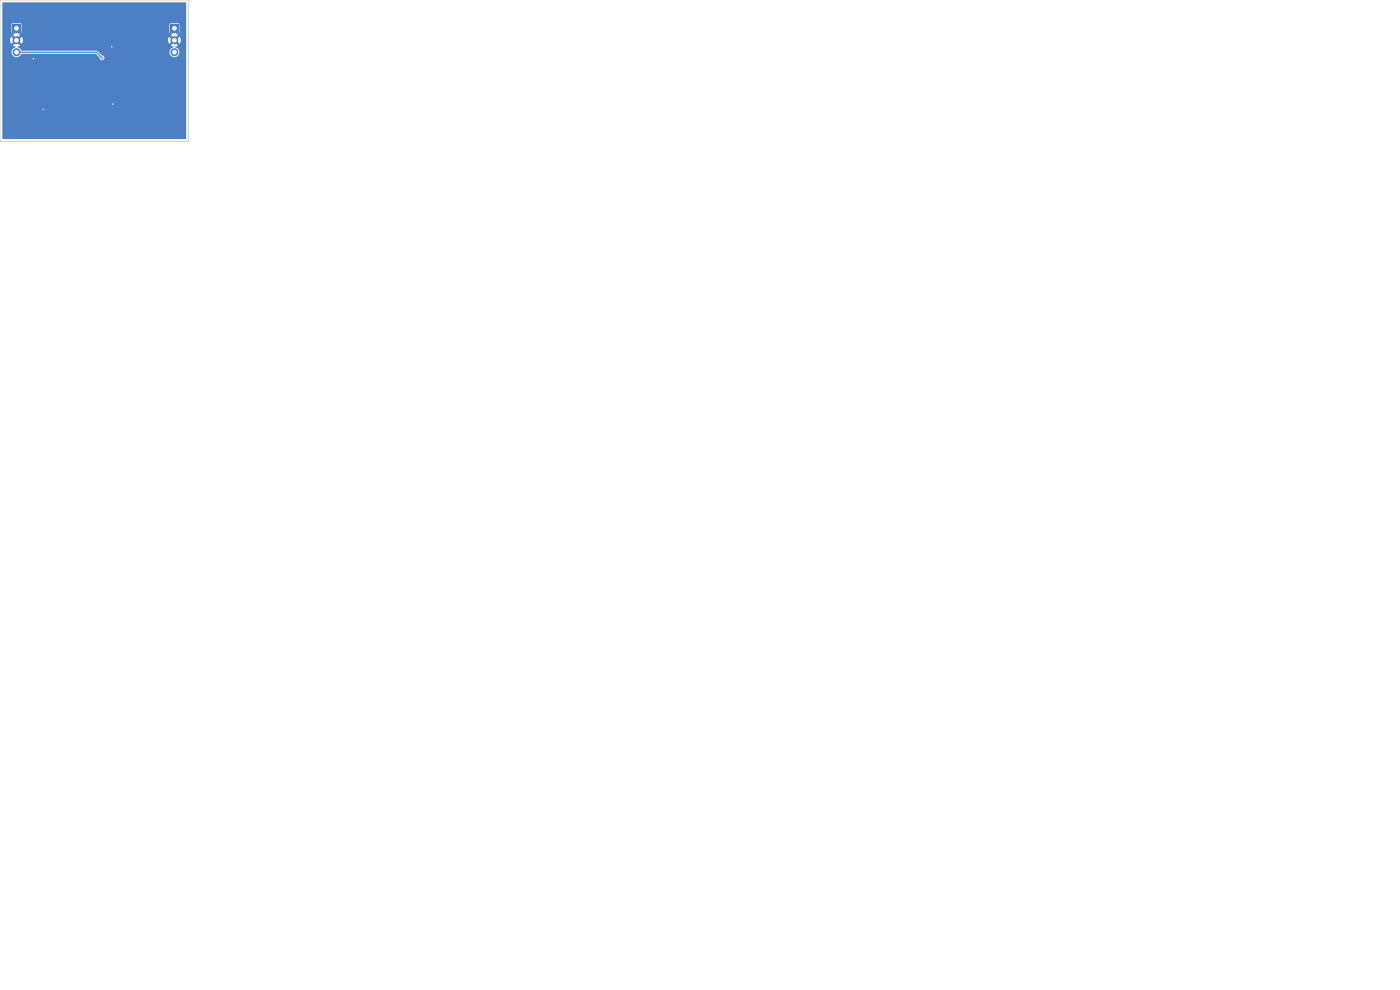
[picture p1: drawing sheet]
<svg xmlns="http://www.w3.org/2000/svg" width="297mm" height="210mm" viewBox="0 0 297 210" stroke-linecap="round" stroke-linejoin="round" font-family="sans-serif">
<g fill="#4d7fc4">
<path d="M36.1 5.2h1.8v1.7h-1.8z"/>
<path d="M2.7 5.2h1.6v1.7h-1.6z"/>
<circle cx="37" cy="8.5" r=".85"/>
<circle cx="37" cy="11.1" r=".85"/>
<circle cx="3.5" cy="8.5" r=".85"/>
<circle cx="3.5" cy="11.1" r=".85"/>
<circle cx="21.6" cy="12.3" r=".3"/>
<circle cx="9.2" cy="23.2" r=".3"/>
<circle cx="7.1" cy="12.4" r=".3"/>
<circle cx="23.7" cy="10" r=".3"/>
<circle cx="23.9" cy="22.1" r=".3"/>
</g>
<path d="M3.5 11.1h17l1.1 1.2" fill="none" stroke="#4d7fc4" stroke-width=".25"/>
<path d="M.5 .5h39v29h-39v-21.1h1.7l.2 .9 .6-.6 .4 .3-.7 .7 .6 .2a1.1 1.1 0 0 0-.6 1.9 1.1 1.1 0 0 0 1.9-.4h15.7l.8 .8a.52 .52 0 0 0 .5 .6 .52 .52 0 0 0 .6-.6 .52 .52 0 0 0-.6-.5l-1.1-.9h-15.9l-.4-.5-.5-.3v-.1l.6-.2-.7-.7 .4-.3 .6 .6 .3-.9h30.7l.3 .9 .6-.6 .4 .3-.7 .7 .6 .2a1.07 1.07 0 0 0-.9 1.3 1.07 1.07 0 0 0 1.4 .8 1.07 1.07 0 0 0 .6-1.4l-.7-.6v-.1l.6-.2-.7-.7 .4-.3 .6 .6a1.33 1.33 0 0 0 0-1.5l-.6 .6-.4-.3 .7-.7-.5-.3 .7-.2v-1.9l-1.9-.1-.2 .2v1.8l.2 .1 .6 .1-.5 .3 .7 .7-.4 .3-.6-.6-.3 .6h-30.7l-.3-.6-.6 .6-.4-.3 .7-.7-.5-.3 .7-.2v-1.8l-.1-.2h-1.8l-.2 .2 .1 1.8 .6 .2v.1l-.4 .2 .7 .7-.4 .3-.6-.6-.2 .6h-1.7z" fill="#4d7fc4"/>
<path d="M0 0h40v30h-40z" fill="none" stroke="#d0d2cd" stroke-width=".21"/>
<g fill="#fff">
<circle cx="21.6" cy="12.3" r=".15"/>
<circle cx="9.2" cy="23.2" r=".15"/>
<circle cx="7.1" cy="12.4" r=".15"/>
<circle cx="23.7" cy="10" r=".15"/>
<circle cx="23.9" cy="22.1" r=".15"/>
<circle cx="37" cy="6" r=".5"/>
<circle cx="37" cy="8.5" r=".5"/>
<circle cx="37" cy="11.1" r=".5"/>
<circle cx="3.5" cy="6" r=".5"/>
<circle cx="3.5" cy="8.5" r=".5"/>
<circle cx="3.5" cy="11.1" r=".5"/>
</g>
</svg>
